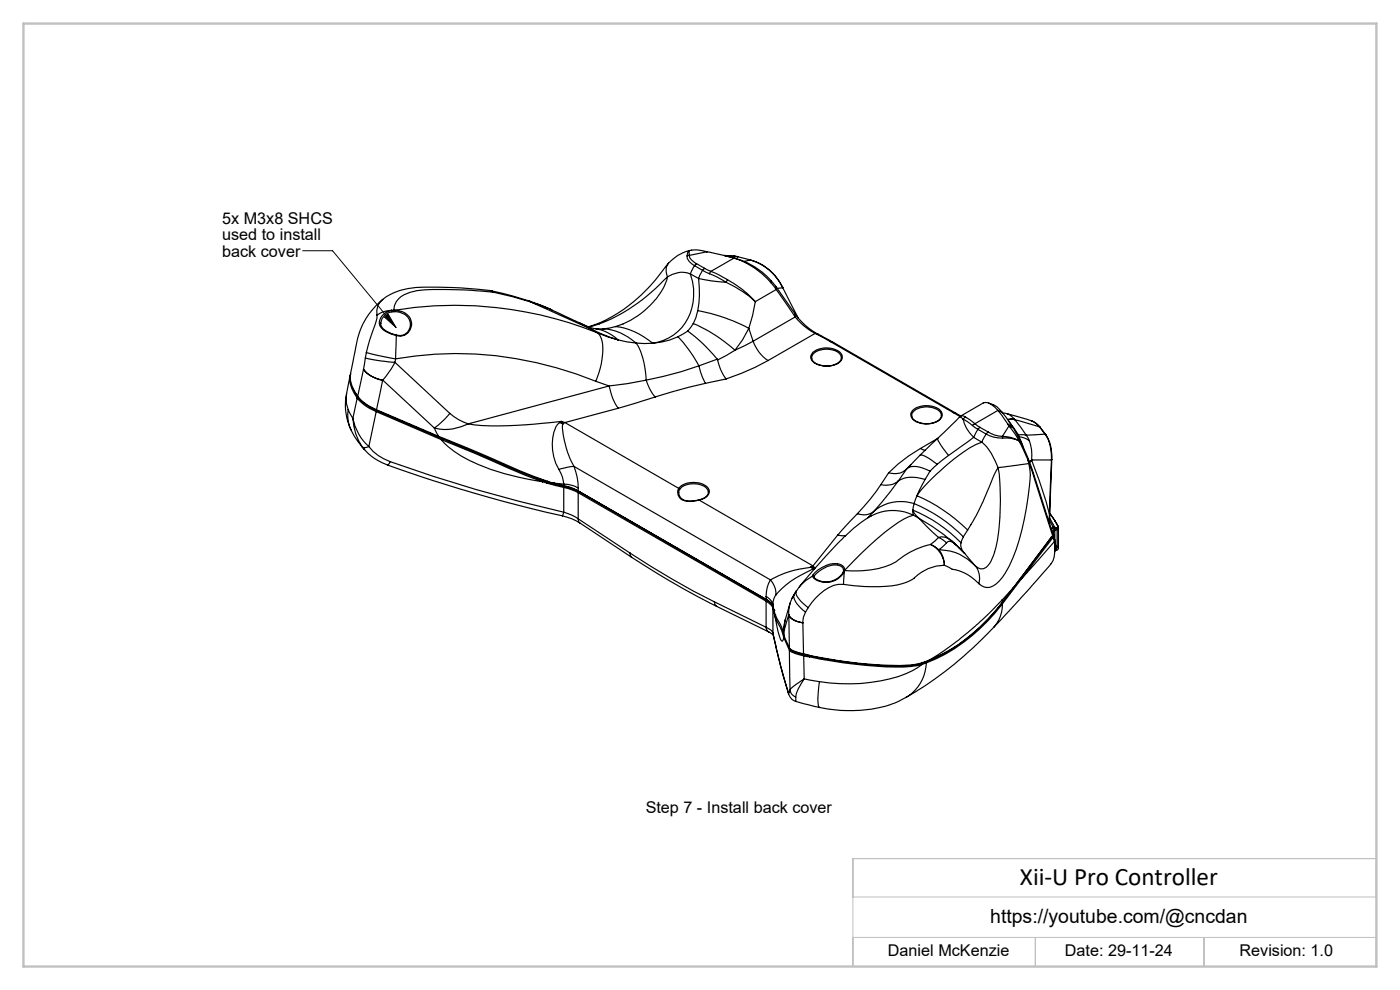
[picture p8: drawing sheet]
<svg xmlns="http://www.w3.org/2000/svg" width="297mm" height="210mm" viewBox="0 0 297 210" stroke-linecap="round" stroke-linejoin="round" font-family="sans-serif">
<defs><g id="words">
<text font-size="5.3" fill="#010000" x="216.4" y="187.7">Xii-U Pro Controller</text>
<text font-size="4.1" fill="#010000" x="210.1" y="195.8">https://youtube.com/@cncdan</text>
<g font-size="3.4" fill="#010000">
<text x="47.1" y="47.5">5x M3x8 SHCS</text>
<text x="47.1" y="51">used to install</text>
<text x="47.1" y="54.5">back cover</text>
<text x="137" y="172.5">Step 7 - Install back cover</text>
<text x="188.4" y="202.9">Daniel McKenzie</text>
<text x="225.9" y="202.9">Date: 29-11-24</text>
<text x="263" y="202.9">Revision: 1.0</text>
</g>
</g></defs>
<g fill="none" stroke="#000" stroke-width=".25">
<path d="M141.6 58.7a15 15 0 0 1-5.7 7.9 16.6 16.6 0 0 1-5.3 2.7M141.6 58.7a36.1 36.1 0 0 1-16.7 10.6M141.8 55.8l-.7 .9a33.2 33.2 0 0 1-15.7 12.4l-.6 .2M141.8 55.8l-.1 .2a2.91 2.91 0 0 0-.1 2.7M145.8 54.3a1.75 1.75 0 0 0 .9 1.6l.7 .5M146.2 54.2l.1 .5 .4 .4 1.1 .8M146.2 54.2l-.4 .1M146.2 53.2h.1M146.3 53.2l-2.5 1-2 1.6M146.3 53.2a.98 .98 0 0 0-.5 1.1M146.3 53.2l-.1 1M146.4 58.1a10.8 10.8 0 0 1-5.6 14.1l-2.3 .6"/>
<path d="M146.4 58.1a5 5 0 0 0-4.8 .6M146.4 58.1l1.8 1M146.7 53.1a7 7 0 0 1 3.3 .3M146.7 53l-.4 .2M147.4 56.4l-1 1.7M147.4 56.4l1.6 1M147.8 55.9l-.4 .5M147.8 55.9l1.7 1M148.2 59.1a21.8 21.8 0 0 1-.2 6.8M148.2 59.1l2.7 .5 3.2 .3M149 57.4l1.5 .7M149 57.4l-.8 1.7"/>
<path d="M149.5 56.9l-.5 .5M149.5 56.9l1.3 .7M149.9 53.4h.1M150 53.4l5.7 1.3M150 53.4l-3.8 .8M150.5 58.1l1.8 .7 1.8 1.1M150.8 57.6l3.5 1.7M150.8 57.6l-.3 .5M154 54.3l2.5 .2M154 54.3l-.4-.1 2.9 .3M154 54.3l2.1 .5M154.1 59.9a23.5 23.5 0 0 1 6.1 4.1"/>
<path d="M154.3 59.3l3.3 2.2 2.6 2.5M154.3 59.3l-.2 .6M155.6 54.3l.8 .1M155.7 54.7a17.3 17.3 0 0 1 7.9 5.3M155.7 54.7l-4.9 2.9M155.7 54.7l.4 .1M156.1 54.8a15.6 15.6 0 0 1 7.4 4.7M156.5 54.5l2.7 .6M156.5 54.5h.1M159.2 55.1a10.9 10.9 0 0 1 6.9 5.9M159.2 55.1h.1M159.2 55.1l-1.4 .3"/>
<path d="M159.3 55.2a10.6 10.6 0 0 1 6.8 5.8M163.5 59.5l1.1 1.2M163.5 59.5l.1 .5M74.3 79.8l-.8 3.8M74.4 79.3a4.3 4.3 0 0 0 .7 4.1l.7 1M77.1 78.3a6.3 6.3 0 0 0 4.1 2.3M77.1 78.3a6.3 6.3 0 0 0 4.1 2.4M77.1 78.3h.1M77.1 78.3l-1.2 5.8M77.5 75.9l-.4 2.4M77.5 75.9l3.4 .7 2.9 .3M77.7 74.8l6.2 1.3"/>
<path d="M77.7 74.8l-.2 1.1M80 66.8a21.5 21.5 0 0 1-1.6 5.4l-.7 2.6M80.8 68.5a2.17 2.17 0 0 0 1.7 2l1.6 .6M80.8 68.5v.1M81.2 63.5a16.3 16.3 0 0 0-5.9 11l-.4 2.3a9.4 9.4 0 0 0-.6 3.8l.8 2.3 .8 1.2M81.2 63.5a3.3 3.3 0 0 0-1.2 3.3M83.1 65.8a5.7 5.7 0 0 0-3.1 1M83.1 65.8a2.8 2.8 0 0 0-2.5 3.3 5.2 5.2 0 0 0 3.5 2.1M83.1 65.8v.3M83.1 65.8h.4M83.1 66.1a2.71 2.71 0 0 0-2.3 2.4M83.5 65.8v.3"/>
<path d="M83.5 65.8h.2M83.5 66.1h-.4M83.5 66.1h.2M83.7 66.1a2.88 2.88 0 0 1 3.3 3.1 2.27 2.27 0 0 1-2.9 1.9M83.7 65.8a3.2 3.2 0 0 1 3.6 3.3 2.5 2.5 0 0 1-3.2 2.1M83.7 65.8a81 81 0 0 1 43.1 4.8M83.7 65.8v.3M83.8 76.9l-.9 1.4-1.7 2.3M83.8 76.9l11.6 10.8M83.9 76.1a76.7 76.7 0 0 1 42.5 4.8M83.9 76.1l-.1 .8M84.1 71.2l-.2 4.9"/>
<path d="M84.1 71.1v.1M103.9 61.6l.9 .4M103.9 61.6a84.7 84.7 0 0 0-17.3-.4 12.5 12.5 0 0 0-5.4 2.3M104 61.7l4.8 1.1 3.5 1M104.2 61.7l.6 .3M104.8 62l3.9 .9 3.9 1.2M104.8 62a84.2 84.2 0 0 0-16.4-.3 6.2 6.2 0 0 0-4.3 2.3l-.4 .8-.2 1M112.3 63.8l4 1.6M112.3 63.8l.3 .3M112.6 64.1a71.1 71.1 0 0 1 9 3.8l1.7 .7M112.6 64.1l13 5.8M116.7 65.5l.1 .1"/>
<path d="M123 68.5l2 .9 1.5 .4M123.3 68.6l2.3 1.3M125.6 69.9l1.8 .9 3.7 1.3M125.6 69.9l1.2 .7M126.5 69.8l1 .2 1.5 .6 2.1 1.5M126.5 69.8h1.5M126.8 70.6a5.4 5.4 0 0 1 1 4.7l-.4 2.8-1 2.8M126.8 70.6l4.3 1.5M128 69.8a10.9 10.9 0 0 1 6.9 3M130.6 69.3a14.9 14.9 0 0 1 7.9 3.5M130.6 69.3l-2.6 .5M131.1 72.1l3.8 .7"/>
<path d="M134.9 72.8a15.4 15.4 0 0 1 2.2 7.8M134.9 72.8h3.6M143.8 71.4l-1.7 .7-3.6 .7M143.8 71.4a28.6 28.6 0 0 1 4.5 6.2M145.9 70.2l-2.1 1.2M145.9 70.2a32.7 32.7 0 0 1 6.3 6M147.1 68.6l-1.2 1.6M147.1 68.6a32.4 32.4 0 0 1 8.8 5.7M148 65.9l-.4 1.5-.5 1.2M148 65.9a37 37 0 0 1 10.9 3.8M148.3 77.6l-3.8 1.2-7.4 1.8M148.3 77.6a12.2 12.2 0 0 0 1.4 3.7"/>
<path d="M152.2 76.2v.2M152.2 76.2l-3.9 1.4M152.2 76.4a10.8 10.8 0 0 0 1.8 4M155.9 74.3l-3.7 2.1M158.9 69.7l-1.4 2.4-1.6 2.2M158.9 69.7l.9 2.7M159.8 72.4l-3.9 1.9M159.8 72.4a7.8 7.8 0 0 0 3.1 4.1M160.2 64l-.5 2.9-.8 2.8M162.9 76.5l-2.7 1.4-6.2 2.5M163.6 60l1.1 1.4M164.6 60.7l.1 .7"/>
<path d="M164.6 60.7l4.1 5.9M164.7 61.4l4 5.8M164.7 61.4l-4.5 2.6M166.1 61l3.3 6.5M166.1 61h.1M166.1 61l-1.2 .2M168.7 66.6l1.3 1.6a13 13 0 0 0 3.6 2.7M168.7 66.6v.6M168.7 67.2l1.9 2 2.3 1.5M168.7 67.2l-8.9 5.2M172.4 74.7a4.7 4.7 0 0 1 6 .3 1.55 1.55 0 0 1-1.1 2.3 4.9 4.9 0 0 1-4.9-.6 1.25 1.25 0 0 1 0-2zM172.9 70.7l3.2 1.8"/>
<path d="M172.9 70.7l-10 5.8M172.9 70.7l.7 .2M173.6 70.9l3.2 1.8M176.1 72.5l26.1 15M176.1 72.5l.7 .2M176.8 72.7l26.1 15M178.5 76a2.72 2.72 0 0 1-3 1.6 3.5 3.5 0 0 1-3.3-1.4 1.57 1.57 0 0 1 1.3-1.8 4.6 4.6 0 0 1 4.7 .7l.3 .9M73.5 83.6a12.5 12.5 0 0 0 .9 7.5M73.5 83.6v2.1l.4 1.2M73.9 86.9l1 1.9M73.9 86.9a7.5 7.5 0 0 0 .5 4.2M74.4 91.1l1.2 2 1.6 2.1"/>
<path d="M74.9 88.8a10.4 10.4 0 0 0 3.3 5.9M74.9 88.8a11.7 11.7 0 0 0 1.9 6M74.9 82.5l.1 .2M75.1 82.9l.9 1.4M75.8 84.4l1.6 1.6 2.4 1.3M75.8 84.4l-.9 4.4M75.9 84.1l1.6 1.5 2.4 1.3M75.9 84.1l.1 .2M76 84.3l1 1.1 1.6 1.1 1.2 .5M76 84.3l-.2 .1M76.8 94.8l.4 .4M77.2 95.2l.2 .1"/>
<path d="M77.3 95.3v.1a11.5 11.5 0 0 0 5 3.3M78.2 94.7a9.6 9.6 0 0 0 4.6 3.2M78.2 94.7a1.28 1.28 0 0 1-1.4 .1M79.8 87l13.2 5.7M79.8 87.3l-1.6 7.4M79.8 87.3l.1-.2 13.7 5.8M79.8 87.3l13.8 5.9M79.9 86.9l13.2 5.7M79.9 86.9l-.1 .1M81.2 80.7l-1.3 6.2M81.2 80.6l10.9 10.2M81.2 80.6v.1"/>
<path d="M82.3 98.7a308.5 308.5 0 0 0 37 10.7M82.8 97.9a313.6 313.6 0 0 0 36.8 10.7M82.8 97.9l-.5 .8M92.1 90.8l1 1.8M93 92.7l1 .4M93.1 92.6l11.4 4.7a117.9 117.9 0 0 0 11.6 4.8M93.1 92.6l-.1 .1M93.6 93.2a20.4 20.4 0 0 0 7.8 5.3 59.9 59.9 0 0 0 13.7 3.7M93.6 93.2l17.8 7.6 3.7 1.4M93.6 92.9l17.9 7.7 3.7 1.3M93.6 92.9v.3M95.4 87.7a11.1 11.1 0 0 0 3.9 2.2"/>
<path d="M95.4 87.7l-1.1 1.3-2.2 1.8M99.3 89.9a10.1 10.1 0 0 1-7.2 .9M118.6 99.6a6.5 6.5 0 0 1 1 3.1M118.7 89.6a6.8 6.8 0 0 0-1.5 5.9l.7 2.8 .7 1.3M118.7 89.6l.7 .3M119.1 89.4a93.2 93.2 0 0 1-18.5 .7l-1.3-.2M119.1 89.4l-.4 .2M119.1 89.4l.7 .2M119.1 89.4l.3 .5M119.4 89.9a16.4 16.4 0 0 0 2 8.3l.4 .7M119.8 89.6l-.4 .3M119.8 89.6l24.2 14"/>
<path d="M121.8 98.9a12.6 12.6 0 0 1 .9 4.6M121.8 98.9l-1.5 .2-1.7 .5M121.8 98.9l41.6 24.1M126.4 80.9l2.8 1M129.2 81.9a10.9 10.9 0 0 0 2 4.7M129.2 81.9l-29.9 8M131.2 86.6l-11.4 3M137.1 80.6l-4 .8-3.9 .5M137.1 80.6a9.4 9.4 0 0 0 1.9 3.6M139 84.2l-7.8 2.4M149.7 81.3l-3.6 .9-7.1 2M154 80.4l-4.3 .9"/>
<path d="M193.2 98.6l-1.2 1.2-.9 .5-.9 .2-1.7-.2M193.4 88.3a2.45 2.45 0 0 0 2.3 1.5 3.9 3.9 0 0 0 3.9-1.2 1.26 1.26 0 0 0-.8-1.8 4.4 4.4 0 0 0-5.3 .9l-.1 .6M193.7 87a4.7 4.7 0 0 1 5.9 .2 1.55 1.55 0 0 1-1.1 2.4 4.8 4.8 0 0 1-4.9-.7 1.29 1.29 0 0 1 .1-1.9zM195.2 96.6a4.3 4.3 0 0 1 3 1.4l.6 .5M195.3 95.1l-2.5 1.6-2.3 1.8-2 1.8M195.3 95.1l1 .4M197.3 99.9l-1 1.8M197.3 99.9l-.9-.4a4 4 0 0 0-4-.1l-1.8 2.6M198.8 98.5l-1.5 1.4M198.8 93.1l-3.5 2M198.9 93l-6.3 6.3M198.9 93a8.7 8.7 0 0 0 2.3 3.6"/>
<path d="M201.2 96.6l-2.4 1.9M202.2 87.5l1.5 .9M202.2 87.5l.7 .2M202.9 87.7l.9 .6M203.6 88.5l-4.7 4.5M203.6 88.5h.3l.4 .4M203.6 88.5h.1M203.8 88.3l.5-.1 .6 .3M203.8 88.3l-.2 .2M204.3 88.9a7.3 7.3 0 0 0 2.3 3.9M204.3 88.9l2 1.4M204.9 88.5l1.9 1.4"/>
<path d="M204.9 88.5l-.6 .4M206.3 90.3l1.2 .8M206.6 92.8l-5.4 3.8M206.6 92.8l1.7 1M206.8 89.9l1.1 .8M206.8 89.9l-.5 .4M207.5 91.1l-.9 1.7M207.5 91.1l1.7 1M207.9 90.7l-.4 .4M207.9 90.7l1.8 .9M208.3 93.8a30.8 30.8 0 0 0-8.8 6l-3.3 3.2-1.7 2.2M208.3 93.8l.5 .5a13 13 0 0 1 2.9 4.9"/>
<path d="M209.2 92.1l-.9 1.7M209.2 92.1a6.3 6.3 0 0 0 3.5 .8M209.7 91.6a5.8 5.8 0 0 0 3 1M209.7 91.6l-.5 .5M209.7 85.5l1 .4M210.7 85.9a4.3 4.3 0 0 1 1.9 1.5M211.7 87.1l2.1 2.8M211.7 87.1a4.3 4.3 0 0 0-2.6-1.7l-.5 .1-4.8 2.8M211.7 87.1l-4.9 2.8M211.7 87.1l.9 .3M211.7 99.2a49.7 49.7 0 0 1-.7 17.9l-.8 2a2.04 2.04 0 0 1-2.8 1.3l-.6-.4M211.7 99.2l-.8 1.5-1.1 2.7a56.3 56.3 0 0 1-4.5 9"/>
<path d="M212.6 87.4l2.1 3M212.7 92.6a7.2 7.2 0 0 1 3.4 .8M212.7 92.6v.3M212.7 92.9a7.2 7.2 0 0 1 3.4 .5M212.7 87.6l1.1 .2 1.4 1.1M213.6 87.7l5.2 1.5M213.8 89.9l.2 .5M213.8 89.9l.9 .5M214 90.4l1.2 1.5 .9 1.5M214 89.4l2.1 2.9M214 90.4l-1.3 2.2M214 90.4l.9 .4"/>
<path d="M214.7 90.4l.2 .4M214.9 90.8l1.5 2.7M215.2 88.9l-1.5 .1M215.2 88.9l.1 .1M215.3 89l2.4 3.3M215.3 89l5.2 1.5M215.3 89l-.7-.1-.8 .2M216.1 92.3v.4M216.1 92.3h1.6M216.1 93.4l.3 .5M216.1 93.4h.1M216.1 93.4l.3 .1"/>
<path d="M216.1 92.7a3.7 3.7 0 0 1 2.3 .8M216.1 92.7l.9 2M216.1 92.7h-.1M216.4 93.9l1.7 3.6M216.4 93.9h.3M216.4 93.5l.3 .4M216.7 93.9l1.4 3.4M217.7 92.3l.7 1.2M218.1 97.5l.2 .8M218.1 97.5l5.2 16.1M218.1 97.3l4.6 13.9 .6 2v.4M218.1 97.3v.2"/>
<path d="M218.3 98.3l.3 2.6a64.9 64.9 0 0 1-3.7 17.4 11.3 11.3 0 0 1-4.2 6 2.37 2.37 0 0 1-3-.5M218.3 98.3l-6.6 .9M218.4 93.5a9 9 0 0 1 .5 4.1M218.8 89.2l.3 .2M218.8 89.3l1.1 .5 .6 .7M218.9 97.6h4.2M218.9 97.6l1.6 4.4 2.1 7.1M218.9 97.6l-.5 .3M218.9 97.6l-.4 .5M218.9 97.6h.1M219.2 89.4l1.4 1.2M220.5 90.5l1.4 1.7"/>
<path d="M220.5 90.5l1.2 1.6M221.7 92.1l-4 .2M221.7 92.1a8.9 8.9 0 0 1 1.4 5.5M221.7 92.1l.2 .1M221.9 92.2a8.7 8.7 0 0 1 1.2 5.3M223.1 97.6l-.5 11.5M223.1 97.5l-.4 11.5M223.1 97.5v.1M113.3 101.2l2.8 1M115.1 102.2l.9 .3M115.2 101.9l.9 .3M115.2 101.9l-.1 .3"/>
<path d="M116 102.5l3.6 .9M116.1 102.2l1.2 .4 .1-.1M116.1 102.2l3.5 .9M116.1 102.2l-.1 .3M116.1 102.1l1.3 .4M116.1 102.1v.1M117.4 102.5h.1M117.4 102.5l2.2 .2M117.4 102.5l2.2 .5M119.3 109.4a11.6 11.6 0 0 1 3.7 1.5M119.6 102.7a6.9 6.9 0 0 1 3.1 .8M119.6 103l1.6 .5 1.5 .6"/>
<path d="M119.6 103v.1l1.7 .5 1.6 .7M119.6 103.4l1.6 .5 1.5 .6M119.6 108.6l1.6 .6 1.5 .9M119.6 108.6l-.3 .8M119.6 102.7v.3M119.6 103.4v5.2M119.6 103.1l1.8 .5 1.4 .7M119.6 103.1v.3M122.7 110.1v.5l.3 .3M122.7 104.1l39.8 23M122.7 103.5v.6M122.7 104.5v5.6"/>
<path d="M122.7 104.1l.2 .2M122.7 104.5l39.8 23M122.7 110.1l11 7.2M122.8 104.3l39.9 23M122.8 104.3l-.1 .2M122.8 104.3h.1M122.9 104.3l39.8 23M123 110.9a344.5 344.5 0 0 0 19.1 12.3l2.8 1.6a280.9 280.9 0 0 0 18.2 9.2l.9 .7M133.7 117.3a171.1 171.1 0 0 0 17.9 10.4M133.7 117.3v.5l.3 .4M144 103.6a1.93 1.93 0 0 0 .2 2 1.93 1.93 0 0 0 1.9 .8l2.2-.3M144 103.6a4.5 4.5 0 0 1 5.3-.8 1.51 1.51 0 0 1 1.2 1.5 1.51 1.51 0 0 1-1.2 1.5l-1 .3"/>
<path d="M144 103.6l.2 .2M144.2 103.8a1.76 1.76 0 0 0 1.8 2.5l2.2-.3M144.2 103.8a4.2 4.2 0 0 1 5.9 0l.2 .6M148.2 106h.1M148.2 106l.1 .1M148.3 106.1l24.2 13.9M150.2 104.3l.1 .2a2.28 2.28 0 0 1-2.1 1.5M177.7 113.5l1.7 .2M177.7 113.5l-5.2 6.5M181.9 109l-4.2 4.5M185.3 108.5a3.5 3.5 0 0 1-3.4 .5M185.3 108.5l-1.2 1.3"/>
<path d="M186.9 102.8a42.7 42.7 0 0 1-5 6.2M188.5 100.3l-1.6 2.5M190.6 102l-3.5 4.5-1.8 2M190.6 102a4.1 4.1 0 0 1-3.7 .8M193.6 108.2l.3 .6 1.1 1.2M193.6 108.2a30.6 30.6 0 0 1 10.3 6.9M193.6 108.2l.2 1.1M193.8 109.3a10.7 10.7 0 0 0-11.9 2.1 100.4 100.4 0 0 0-12.3 13M193.8 109.3a21.5 21.5 0 0 0-7.6 4.9l-3.3 3-3.7 3.8M193.8 109.3l1.2 .7M193.9 106.8a8.9 8.9 0 0 0-8.6 1.7M193.9 106.8l-.3 1.4"/>
<path d="M193.9 106.8a32 32 0 0 1 10.5 7.1M194.5 105.2a36.2 36.2 0 0 1 10.8 7.2M194.5 105.2l-.6 1.6M195 110l4.1 4M195 110l2.7 1.6 3.9 2.9M196.3 101.7l-1.8 3.5M196.3 101.7a6.6 6.6 0 0 0-5.7 .3M197.4 115.5a5.3 5.3 0 0 1 2.9 4.4M197.4 115.5a17 17 0 0 0-7.4 3.7 19.8 19.8 0 0 1-10.8 1.8M197.4 115.5l1.8 1.1M199.1 114l-1.7 1.5M199.1 114l1.7 1.2"/>
<path d="M199.1 114a3.8 3.8 0 0 1 3.5 1.4l.3 .3M199.2 116.6l.8 1.5 .3 1.8M199.2 116.6l.5 .1a11.9 11.9 0 0 1 3.9 .9l1.6 1 1.6 1.4M200.3 119.9a9.4 9.4 0 0 0-6.4 2.8 10.2 10.2 0 0 1-6.1 1.7l-1.4 .1a41.6 41.6 0 0 1-7.5-.5M200.3 119.9l1.8 .9a8.7 8.7 0 0 1 5.6 3M200.8 115.2l.4-.3h.5l1.2 .8M200.8 115.2l-1.6 1.4M201.6 114.5l.5 .4M202 114.8l1.6 1.5M202.9 115.7l1.7 1.7M203.5 116.3l1.1 1.1M203.9 115.1a2.58 2.58 0 0 0 .7 2.3"/>
<path d="M204.4 113.9l-.5 1.2M204.6 117.4l2.2 2.6M205.3 112.4l-.9 1.5M206.8 120a4.3 4.3 0 0 1 .9 3.8M222.6 109.1l-.1 1.6M222.7 110.5l.7 1.3M222.7 109l-.1 1.9M222.7 108.9l1.1 1.6M222.7 109l-.1 .1M222.7 110l1.1 1.9M222.7 109l1.1 1.4M223.3 112l.2 .7"/>
<path d="M223.3 112l.4 .2 .1 .3M223.3 113.6l-8.4 11.1M223.3 112l-.3 .1M223.3 113.5l.1 .1M223.3 113.4l.1 .2M223.4 111.8l.4 .1M223.4 111.8l.4 .2 .1 .3M223.4 114l-.3-.1-7.4 9.9a57.8 57.8 0 0 1-9.7 11l-2.4 1.8M223.4 114l-6.8 8.9M223.4 114h.1M223.4 111.8l-.1 .2M223.4 114l.1 .3"/>
<path d="M223.4 113.6v.4M223.4 113.6h.1M223.4 113.6l.1 .2M223.5 112.7h-.3M223.5 112.7v.9M223.5 114.3l.2 .6M223.5 113.8l.2 .7M223.5 113.8v.5M223.7 114.9l-7.1 8M223.7 114.9l.1 .9M223.7 114.5l.1 1M223.7 114.5v.4"/>
<path d="M223.8 110.4l.5 1M223.8 112.5l-.3 .2M223.8 114.5a2.19 2.19 0 0 0 .5 1.6M223.8 114.5l-.1 .1M223.8 110.4v.1M223.8 112.5v2M223.8 110.5l.2 .4M223.8 115.8v.5a4.8 4.8 0 0 1-1.5 4.1l-11.5 12.7M223.8 115.5v1.5M223.8 111.9h.4M223.8 111.9l.1 .4M223.8 115.5v.3"/>
<path d="M223.8 116.3l.1 .1M223.9 112.3l-.1 .2M223.9 112.3l.4 .1M223.9 116.4l.2 .3M224.1 111l.3 .5M224.1 116.7l-.3 .1M224.2 111.9l.1 .5M224.3 116.1l-.4 .3M224.3 116.1l.2 .1M224.3 112.4v3.7M224.3 111.4l.2 .7M224.3 111.4l.1 .5h-.2"/>
<path d="M224.5 116.2l-.1 .4-.3 .1M224.5 112.1l-.2 .3M224.5 112.1v4.1M151.6 127.7l.1 .5 .4 .4M151.6 127.7l10.9 5.4M162.5 126.5a2.71 2.71 0 0 1 1.5 1.8M162.5 127.1a2.44 2.44 0 0 1 1.5 1.5M162.5 127.5a2.67 2.67 0 0 1 1.5 1.5M162.5 133.1a2.27 2.27 0 0 1 1.5 1.2M162.5 133.1l.3 .7 .3 .2M162.5 126.5v.6M162.5 127.5v5.6"/>
<path d="M162.5 127.1l.2 .2M162.7 127.3l1 .8 .4 .5M162.7 127.3l-.2 .2M162.7 127.3l.5 .3M162.7 127.3h.1M163.4 123a4.5 4.5 0 0 1 1.2 3.2M163.4 123a6.5 6.5 0 0 0-.9 3.5M164 134.3a127.5 127.5 0 0 0 3.2 12.4M164 129l.4 1.6M164 134.3v.4M164 128.3l.2 1.2M164 128.3v.3"/>
<path d="M164 129v5.3M164 128.6l.2 .9M164 134.7l1.5 6.4 1.8 6.1M164 129h.1M164.2 129.5l.6 1.7 1 1.9 .5 1.8M164.2 129.5h.1M164.4 130.6l.7 3.4a3.2 3.2 0 0 0 .8 2h.1l.3-.8M164.4 130.6l1.4 3.2 .5 1.4M164.6 130.4l-.2 .2M164.6 126.2a3.3 3.3 0 0 0-.6 2.1M166.3 135.2l1.2 2.7M166.3 134.9l1.2 2.6"/>
<path d="M166.3 133v.2M166.3 133l.1 .7M166.4 133.7l-.1 1.2M166.4 135.1l-.1 .1M166.6 131.4l-.3 1.6M166.6 131.4l-.2 2.3M167.3 130.4a3.5 3.5 0 0 0 3 1.7M167.3 130.4l.2 7.1M167.3 130.4h.1M167.3 130.4l-.9 3.3M167.5 137.5l.8 .6 2.2 .6M167.5 137.9l.1 8.4"/>
<path d="M167.5 137.9a6.9 6.9 0 0 0 3 1.2M167.5 137.5l.2 .3M167.6 128l-.3 2.4M167.7 137.7l-.2 .2M167.7 137.8a6.3 6.3 0 0 0 3 1.1M168.4 126.2l-.8 1.7-1 3.5M168.4 126.2a4 4 0 0 0 2 3.2l.5 .4M168.5 126.1l-.5 .9M168.8 125.5l.2-.2-.4 .5M168.8 125.5a4.4 4.4 0 0 0 2.1 3l.6 .4M168.8 125.5l-.4 .7M170.3 132.1h.1"/>
<path d="M170.3 132.1l.2 6.6M170.5 138.7l1.3 .4M170.5 139.1l1.3 .2M170.5 139.1l.1 4.9M170.7 138.9l1.1 .2M170.7 138.9a90.9 90.9 0 0 0 22.4 2.3l1.5-.2 2.3-.8M170.9 129.8l-.5 1.1-.1 1.2M171.5 128.9l-.6 .9M171.8 139.3a86.7 86.7 0 0 0 21.3 2.1l2.5-.4M171.8 139.3l-.4-.2a99.4 99.4 0 0 0 20 2.2l2.9-.2 1.1-.3M171.8 139.1a85.2 85.2 0 0 0 21.7 1.9l1.4-.2 2.2-.8M172 120.3l.5 .4"/>
<path d="M172 120.3l-1.5 .3a19.9 19.9 0 0 0-5.5 1.6l-1.6 .8M172 120.3l.9 .1M172.4 122.2l.3 .1M172.4 122.2a8.7 8.7 0 0 0-3.6 3.3M172.5 120.7a22.3 22.3 0 0 0-7.9 5.5M172.5 120l-.5 .3M172.5 120l.4 .4M172.7 122.3v.1M172.9 120.4l-.4 .3M172.9 120.4l-.2 .4M178.9 124a7.5 7.5 0 0 0-5.9 2.9l-1.5 2M179 121.1v-.1a1.54 1.54 0 0 0-1.9-1.2 6.2 6.2 0 0 0-4.4 2.5"/>
<path d="M179 121.1h.1M179.1 121.2a5.7 5.7 0 0 1-3.9 2.2 2.89 2.89 0 0 1-2.5-1M179.1 121.2a4.2 4.2 0 0 1-6.7 1.2v-.2M179.1 121.2l-.2 2.8M179.2 121l-.1 .2M179.2 121l-.3 .4M179.2 121a1.65 1.65 0 0 0-2-1.5 6.3 6.3 0 0 0-4.8 2.7M179.2 121l-.2 .1M179.2 121h.1M199.4 139.1l-2.5 1.1M203.1 136.9a31.4 31.4 0 0 1-6.7 3.6M203.8 136.4l-.2 .2"/>
<path d="M210.8 133.1a80.4 80.4 0 0 1-18.6 14.8M212.6 127.2l-3.6 3.7-3.6 3.2-3.9 3.1-4.4 2.8M212.6 127.2l.1 .6M212.7 127.8a38.5 38.5 0 0 1-15.6 12.2M212.7 128.1a38.1 38.1 0 0 1-16.2 12.5M212.7 128.1a7.2 7.2 0 0 1-1.9 5M214.9 124.7l-2.2 3.1M214.9 124.7l-2.3 2.5M216.6 122.9l-3.9 5.2M167.2 146.7l.1 .5M167.3 147.2a2.97 2.97 0 0 0 2.6 1.9l3.9 1M167.6 146.3a1.84 1.84 0 0 0 1.2 1.6"/>
<path d="M167.6 146.3l-.2 .7-.2-.3M168.8 147.9v.9M170.6 144l3.2 .6M170.6 144l-2 1.4-1 .9M170.6 144a9.1 9.1 0 0 0-1.8 3.9M173.8 144.6a16 16 0 0 0-.1 5.3l.1 .2M173.8 150.1h.1M192.2 147.9a24.5 24.5 0 0 1-15.2 2.7l-3.2-.5M195.4 140.8l.2 .2M195.6 141a20.9 20.9 0 0 1-10.8 3.7 38.8 38.8 0 0 1-11-.1M196.4 140.5l-1 .3M196.4 140.5l.1 .1"/>
<path d="M196.5 140.6l-.9 .4M196.5 140.6a8.9 8.9 0 0 1-4.3 7.3M197.1 140l-.2 .2"/>
</g>
<path d="M64.2 53.2h6.4l13.4 16.3M81.6 67.3l.7-.7 1.7 2.9z" fill="none" stroke="#010000" stroke-width=".21"/>
<path d="M180.9 182.1h111.1v22.9h-111.1zM180.9 198.9h111.1M180.9 190.3h111.1M219.6 198.9v6.1M255.4 198.9v6.1" fill="none" stroke="#c0c0c0" stroke-width=".21"/>
<path d="M5 5h287v200h-287z" fill="none" stroke="#c0c0c0" stroke-width=".5"/>
<path d="M81.6 67.3l.7-.7 1.7 2.9z" fill="#010000"/>
<use href="#words"/>
</svg>
